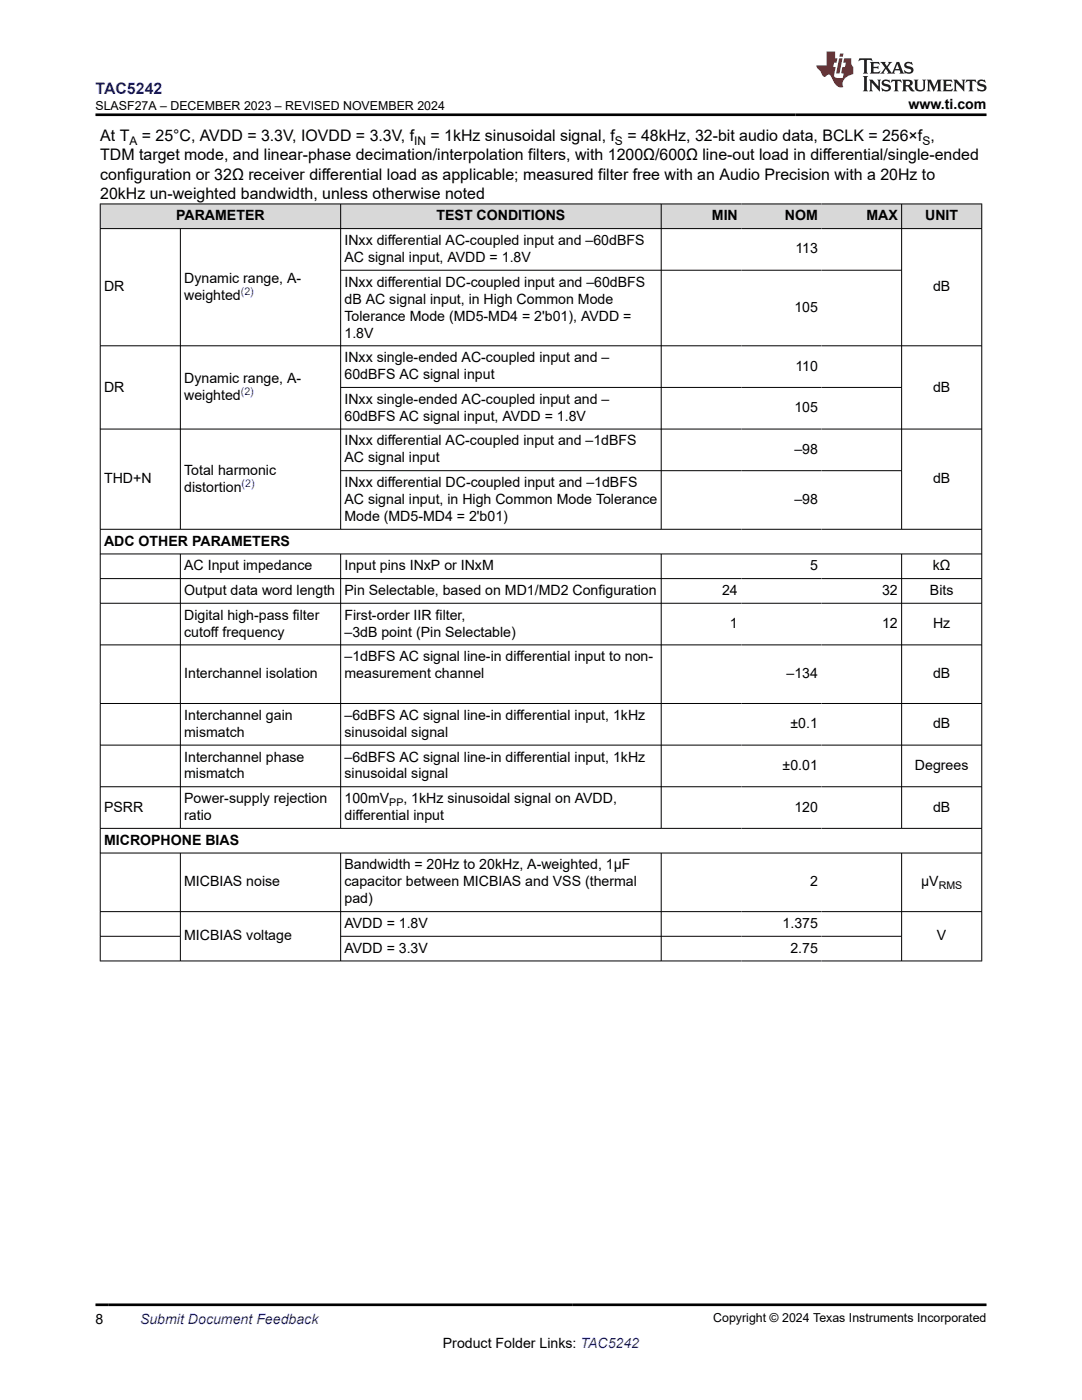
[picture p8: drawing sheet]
<svg xmlns="http://www.w3.org/2000/svg" width="216mm" height="279mm" viewBox="0 0 216 279" stroke-linecap="round" stroke-linejoin="round" font-family="sans-serif">
<defs><g id="words">
<text font-size="3.2" fill="#00f" x="19.1" y="18.7">TAC5242</text>
<g font-size="3.2">
<text x="20" y="28.2">At T</text>
<text x="28.3" y="28.2">= 25°C, AVDD = 3.3V, IOVDD = 3.3V, f</text>
<text x="85.9" y="28.2">= 1kHz sinusoidal signal, f</text>
<text x="125.2" y="28.2">= 48kHz, 32-bit audio data, BCLK = 256×f ,</text>
<text x="20" y="32">TDM target mode, and linear-phase decimation/interpolation filters, with 1200Ω/600Ω line-out load in differential/single-ended</text>
<text x="20" y="35.8">configuration or 32Ω receiver differential load as applicable; measured filter free with an Audio Precision with a 20Hz to</text>
<text x="20" y="39.6">20kHz un-weighted bandwidth, unless otherwise noted</text>
</g>
<g font-size="2.8">
<text x="181.3" y="21.8">www.ti.com</text>
<text x="35.2" y="44">PARAMETER</text>
<text x="87.1" y="44">TEST CONDITIONS</text>
<text x="142" y="44">MIN</text>
<text x="156.6" y="44">NOM</text>
<text x="172.9" y="44">MAX</text>
<text x="184.6" y="44">UNIT</text>
<text x="68.7" y="48.9">INxx differential AC-coupled input and –60dBFS</text>
<text x="68.7" y="52.3">AC signal input, AVDD = 1.8V</text>
<text x="158.7" y="50.6">113</text>
<text x="20.8" y="58.1">DR</text>
<text x="36.8" y="56.4">Dynamic range, A-</text>
<text x="36.8" y="59.8">weighted</text>
<text x="68.7" y="57.2">INxx differential DC-coupled input and –60dBFS</text>
<text x="186.2" y="58.1">dB</text>
<text x="68.7" y="60.6">dB AC signal input, in High Common Mode</text>
<text x="68.7" y="64">Tolerance Mode (MD5-MD4 = 2'b01), AVDD =</text>
<text x="158.5" y="62.3">105</text>
<text x="68.7" y="67.4">1.8V</text>
<text x="36.8" y="76.4">Dynamic range, A-</text>
<text x="68.7" y="72.3">INxx single-ended AC-coupled input and –</text>
<text x="68.7" y="75.7">60dBFS AC signal input</text>
<text x="158.7" y="74">110</text>
<text x="20.8" y="78.1">DR</text>
<text x="36.8" y="79.8">weighted</text>
<text x="68.7" y="80.6">INxx single-ended AC-coupled input and –</text>
<text x="68.7" y="84">60dBFS AC signal input, AVDD = 1.8V</text>
<text x="158.5" y="82.3">105</text>
<text x="186.2" y="78.1">dB</text>
<text x="68.7" y="88.9">INxx differential AC-coupled input and –1dBFS</text>
<text x="36.8" y="94.7">Total harmonic</text>
<text x="68.7" y="92.3">AC signal input</text>
<text x="158.5" y="90.6">–98</text>
<text x="20.8" y="96.4">THD+N</text>
<text x="36.8" y="98.1">distortion</text>
<text x="68.7" y="97.2">INxx differential DC-coupled input and –1dBFS</text>
<text x="68.7" y="100.6">AC signal input, in High Common Mode Tolerance</text>
<text x="158.5" y="100.6">–98</text>
<text x="186.2" y="96.4">dB</text>
<text x="68.7" y="104">Mode (MD5-MD4 = 2'b01)</text>
<text x="20.8" y="108.9">ADC OTHER PARAMETERS</text>
<text x="36.8" y="113.8">AC Input impedance</text>
<text x="68.7" y="113.8">Input pins INxP or INxM</text>
<text x="161.6" y="113.8">5</text>
<text x="186.1" y="113.8">kΩ</text>
<text x="36.8" y="118.7">Output data word length</text>
<text x="68.7" y="118.7">Pin Selectable, based on MD1/MD2 Configuration</text>
<text x="144.1" y="118.7">24</text>
<text x="176" y="118.7">32</text>
<text x="185.6" y="118.7">Bits</text>
<text x="36.8" y="123.7">Digital high-pass filter</text>
<text x="68.7" y="123.7">First-order IIR filter,</text>
<text x="145.7" y="125.4">1</text>
<text x="176" y="125.4">12</text>
<text x="186.2" y="125.4">Hz</text>
<text x="36.8" y="127.1">cutoff frequency</text>
<text x="68.7" y="127.1">–3dB point (Pin Selectable)</text>
<text x="68.7" y="132">–1dBFS AC signal line-in differential input to non-</text>
<text x="36.8" y="135.4">Interchannel isolation</text>
<text x="68.7" y="135.4">measurement channel</text>
<text x="156.9" y="135.4">–134</text>
<text x="186.2" y="135.4">dB</text>
<text x="36.8" y="143.7">Interchannel gain</text>
<text x="68.7" y="143.7">–6dBFS AC signal line-in differential input, 1kHz</text>
<text x="36.8" y="147.1">mismatch</text>
<text x="68.7" y="147.1">sinusoidal signal</text>
<text x="157.7" y="145.4">±0.1</text>
<text x="186.2" y="145.4">dB</text>
<text x="36.8" y="152">Interchannel phase</text>
<text x="36.8" y="155.4">mismatch</text>
<text x="68.7" y="152">–6dBFS AC signal line-in differential input, 1kHz</text>
<text x="68.7" y="155.4">sinusoidal signal</text>
<text x="156.2" y="153.7">±0.01</text>
<text x="182.6" y="153.7">Degrees</text>
<text x="20.8" y="162">PSRR</text>
<text x="36.8" y="160.3">Power-supply rejection</text>
<text x="68.7" y="160.3">100mV</text>
<text x="80.5" y="160.3">, 1kHz sinusoidal signal on AVDD,</text>
<text x="158.5" y="162">120</text>
<text x="186.2" y="162">dB</text>
<text x="36.8" y="163.7">ratio</text>
<text x="68.7" y="163.7">differential input</text>
<text x="20.8" y="168.6">MICROPHONE BIAS</text>
<text x="68.7" y="173.5">Bandwidth = 20Hz to 20kHz, A-weighted, 1µF</text>
<text x="36.8" y="176.9">MICBIAS noise</text>
<text x="68.7" y="176.9">capacitor between MICBIAS and VSS (thermal</text>
<text x="161.6" y="176.9">2</text>
<text x="183.8" y="176.9">µV</text>
<text x="68.7" y="180.3">pad)</text>
<text x="68.7" y="185.2">AVDD = 1.8V</text>
<text x="156.2" y="185.2">1.375</text>
<text x="36.8" y="187.7">MICBIAS voltage</text>
<text x="68.7" y="190.1">AVDD = 3.3V</text>
<text x="157.7" y="190.1">2.75</text>
<text x="187" y="187.7">V</text>
<text x="19.1" y="264.2">8</text>
<text x="88.4" y="269">Product Folder Links: TAC5242</text>
</g>
<text font-size="2.8" fill="#00f" x="27.9" y="264.2">Submit Document Feedback</text>
<g font-size="2.5">
<text x="19.1" y="21.9">SLASF27A – DECEMBER 2023 – REVISED NOVEMBER 2024</text>
<text x="142.3" y="263.9">Copyright © 2024 Texas Instruments Incorporated</text>
</g>
<g font-size="2.4">
<text x="25.8" y="28.9">A</text>
<text x="82.7" y="28.9">IN</text>
<text x="122.7" y="28.9">S</text>
<text x="184" y="28.9">S</text>
</g>
<g font-size="2.1" fill="#00f">
<text x="48.1" y="58.9">(2)</text>
<text x="48.1" y="78.9">(2)</text>
<text x="48.2" y="97.2">(2)</text>
</g>
<g font-size="2.1">
<text x="77.7" y="160.9">PP</text>
<text x="187.3" y="177.5">RMS</text>
</g>
</g></defs>
<g fill="#d8d8d8">
<path d="M20 40.7h175.9v4.9h-175.9z" fill-rule="evenodd"/>
<path d="M20.1 40.8h47.8v4.8h-47.8z" fill-rule="evenodd"/>
<path d="M68 40.8h63.9v4.8h-63.9z" fill-rule="evenodd"/>
<path d="M132 40.8h15.9v4.8h-15.9z" fill-rule="evenodd"/>
<path d="M147.9 40.8h16v4.8h-16z" fill-rule="evenodd"/>
<path d="M163.9 40.8h15.9v4.8h-15.9z" fill-rule="evenodd"/>
<path d="M180 40.8h15.8v4.8h-15.8z" fill-rule="evenodd"/>
</g>
<g fill="none" stroke="#000" stroke-width=".2">
<path d="M19.9 40.7h176.1M19.9 45.6h176.1M20 40.6v151.2M36 45.6v60.1M68 40.6v65.1M68 53.9h112M131.9 40.6v65.1M179.9 40.6v65.1M195.9 40.6v151.2M19.9 69h176.1M68 77.3h112M19.9 85.6h176.1"/>
<path d="M68 93.9h112M19.9 105.6h176.1M19.9 110.6h176.1M19.9 115.5h176.1M36 110.6v54.8M68 110.6v54.8M131.9 110.6v54.8M179.9 110.6v54.8M19.9 120.4h176.1M19.9 128.7h176.1M19.9 140.4h176.1M19.9 148.7h176.1"/>
<path d="M19.9 157h176.1M19.9 165.3h176.1M19.9 170.2h176.1M36 170.2v21.6M68 170.2v21.6M131.9 170.2v21.6M179.9 170.2v21.6M19.9 181.9h176.1M19.9 186.9h16.2M19.9 191.8h176.1M68 186.9h112"/>
</g>
<path d="M171.5 11.6l-.2 .6 .5-.2h.6v.1v2.2l-.2 .4h1l-.2-.4v-2.2v-.1h.5l.6 .2-.2-.6zM173.6 12.4l.2 .3v1.6l-.2 .4h1.9l.1-.6a1.08 1.08 0 0 1-1.3 .2v-.7h.6l.4 .2v-.7l-.4 .2h-.6v-.5l.2-.2a1 1 0 0 1 1 .3l-.1-.5zM175.7 12.4l.9 1.1-1 1.2h.9l-.2-.2 .5-.8 .4 .8-.2 .2h1.6l-.2-.2 .2-.5h.9l.1 .5-.1 .2h.9l-.2-.4-.8-1.9h-.5l-.9 2.1-.9-1.1 .9-1h-.8l.2 .2-.4 .6-.4-.6 .2-.2zM179 12.8l.4 1h-.7zM180.7 12.5a.65 .65 0 0 0-.2 .7 .65 .65 0 0 0 .6 .5l.6 .1 .1 .3a.79 .79 0 0 1-.7 .4 .79 .79 0 0 1-.7-.5l.1 .7 .2-.1a.93 .93 0 0 0 1.1 0 .93 .93 0 0 0 .4-.9 1.46 1.46 0 0 0-1.2-.6l-.1-.3a1.09 1.09 0 0 1 1.2 .2l-.2-.6-.1 .1-.5-.2zM172.2 15.2l.2 .4v2.2l-.2 .4h1l-.2-.4v-2.2l.2-.4zM173.4 15.9l.2 .4v1.5l-.2 .4h.8l-.3-.4 .1-1.3 1.6 1.8v-2l.2-.4h-.7l.1 .2 .1 1.1-1.2-1.3zM176.2 16a.65 .65 0 0 0-.2 .8 .65 .65 0 0 0 .6 .4l.6 .2 .1 .2a.79 .79 0 0 1-.7 .4 .79 .79 0 0 1-.7-.5l.1 .7 .2-.1a.93 .93 0 0 0 1.1 .1 .93 .93 0 0 0 .4-1 1.46 1.46 0 0 0-1.2-.5l-.1-.4a1.09 1.09 0 0 1 1.2 .2l-.1-.6-.2 .1-.5-.1zM177.9 15.9l-.1 .6a.63 .63 0 0 1 .8-.3v1.6l-.3 .4h1l-.2-.4v-1.6a.66 .66 0 0 1 .8 .3l-.1-.6zM180 15.9l.2 .4v1.5l-.2 .4h1l-.2-.2-.1-.7h.5l.1 .2a.79 .79 0 0 0 1.2 .6l-1-.9a.61 .61 0 0 0 .6-.6 .61 .61 0 0 0-.5-.7zM180.8 16.2h.1a.47 .47 0 0 1 .5 .1 .47 .47 0 0 1 .1 .5l-.1 .1-.7 .1zM182.3 15.9l.2 .2a2.27 2.27 0 0 0 .4 2 1.04 1.04 0 0 0 1.7-.7v-1.3l.2-.2h-.8l.2 .4v1.1a.6 .6 0 0 1-.6 .6 .6 .6 0 0 1-.6-.6v-1.1l.3-.4zM184.9 15.9l.2 .4v1.5l-.2 .4h.8l-.3-.4v-1.4l.9 1.9 .9-1.9v1.4l-.3 .4h1l-.2-.4v-1.5l.2-.4h-.8l-.7 1.5-.6-1.5zM188.1 15.9l.2 .4v1.5l-.2 .4h1.9l.1-.6a1.09 1.09 0 0 1-1.3 .2v-.7h.6l.4 .2v-.6l-.4 .2h-.6v-.6l.2-.1a1.01 1.01 0 0 1 1 .3l-.1-.6zM190.2 15.9l.3 .4v1.5l-.3 .4h.8l-.2-.4v-1.3l1.6 1.8v-2l.2-.4h-.7l.2 .2v1.1l-1.2-1.3zM192.8 15.9l-.1 .6a.63 .63 0 0 1 .8-.3v1.6l-.3 .4h1l-.2-.4v-1.6a.66 .66 0 0 1 .8 .3l-.1-.6zM195.2 16a.65 .65 0 0 0-.2 .8 .65 .65 0 0 0 .6 .4l.6 .2 .2 .2a.79 .79 0 0 1-.7 .4 .79 .79 0 0 1-.7-.5l.1 .7 .2-.1a.93 .93 0 0 0 1 .1 .93 .93 0 0 0 .5-1 1.46 1.46 0 0 0-1.3-.5v-.4a1.09 1.09 0 0 1 1.2 .2l-.2-.6-.2 .1-.5-.1z" fill="#231f20"/>
<path d="M164.9 10.3v2.7h-2l.1 .4 .8 1a.95 .95 0 0 0 1 .9 .59 .59 0 0 1 .5-.4 .59 .59 0 0 1 .5 .3l.4 .8a1.59 1.59 0 0 0 2.1 1.4 1.61 1.61 0 0 1 1-2.3l1-.3-.1-1.5a1.59 1.59 0 0 1-.3-1.7h-1.5l-.2 .9h.6l-.2 .9h-.5l-.2 .9v.3l.4 .1-.1 .9h-.7a.73 .73 0 0 1-1-.7l.3-1.5h-.5l.1-.9h.5l.2-.9h-.5v-1.3zM167.4 11.6l-.6 3.1h.7l.6-3.1zM167.6 10.7l-.1 .6h.7l.1-.6z" fill="#ed1c24"/>
<path d="M19.1 22.9h177.8M19.1 260.4h177.8" fill="none" stroke="#000" stroke-width=".53"/>
<use href="#words"/>
</svg>
